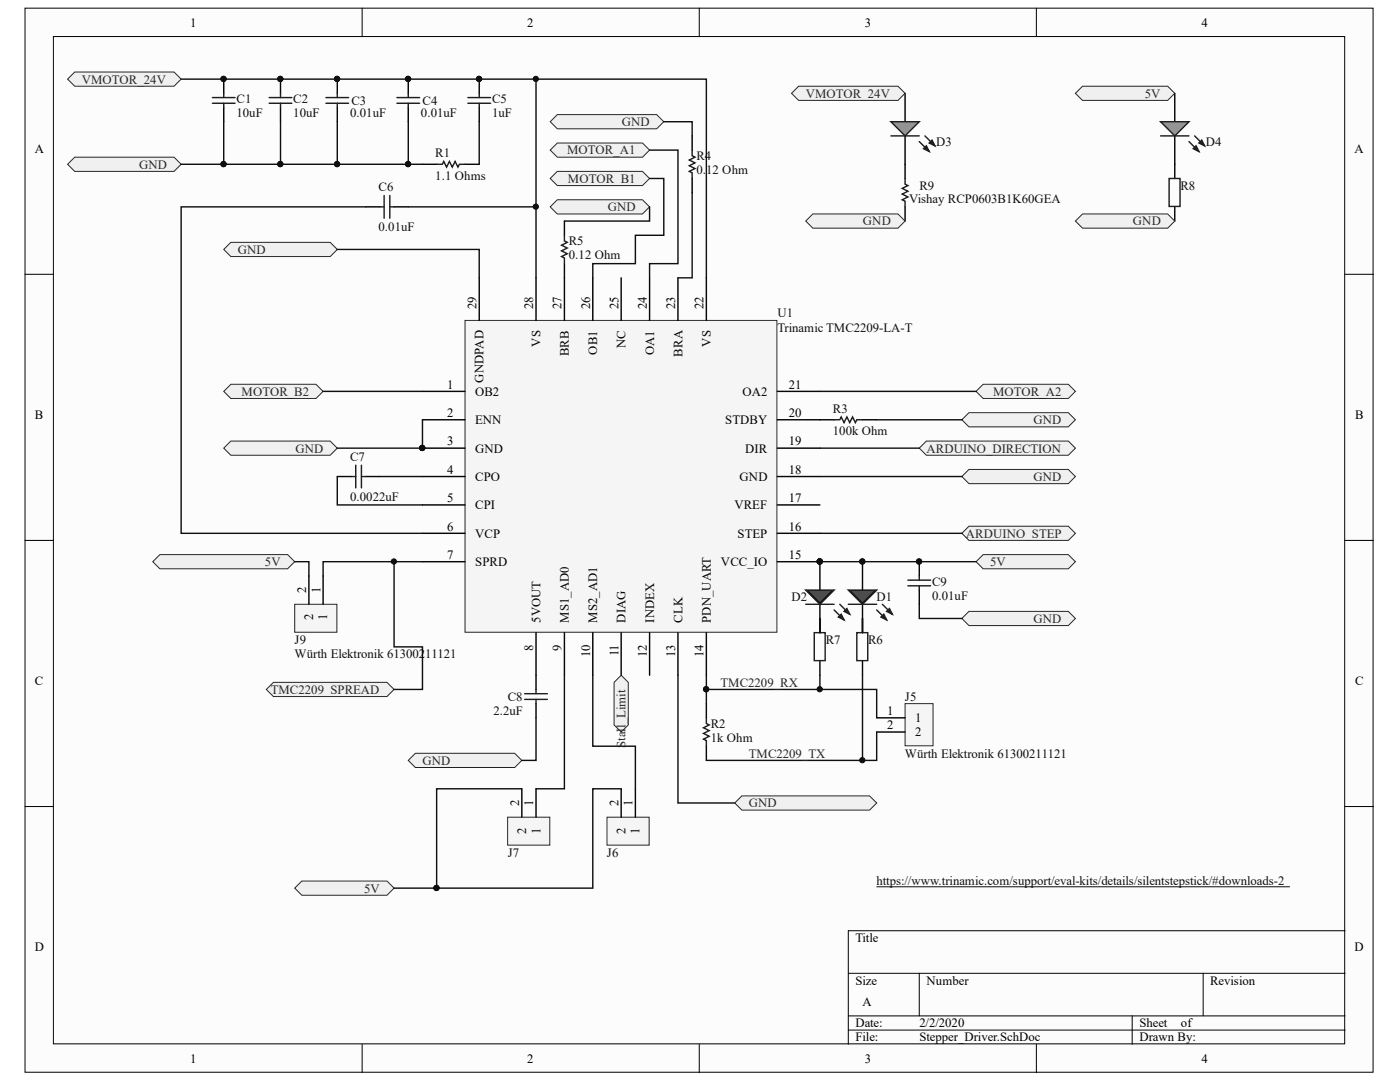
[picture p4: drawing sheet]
<svg xmlns="http://www.w3.org/2000/svg" width="279mm" height="216mm" viewBox="0 0 279 216" stroke-linecap="round" stroke-linejoin="round" font-family="sans-serif">
<defs><g id="words">
<g font-size="2.5">
<text x="38" y="5.3">1</text>
<text x="105.2" y="5.3">2</text>
<text x="172.6" y="5.3">3</text>
<text x="239.8" y="5.3">4</text>
<text x="6.9" y="30.4">A</text>
<text x="270.4" y="30.4">A</text>
<text x="95.1" y="61.7" transform="rotate(-90 95.1 61.7)">29</text>
<text x="106.4" y="61.7" transform="rotate(-90 106.4 61.7)">28</text>
<text x="112.1" y="61.7" transform="rotate(-90 112.1 61.7)">27</text>
<text x="117.8" y="61.7" transform="rotate(-90 117.8 61.7)">26</text>
<text x="123.4" y="61.7" transform="rotate(-90 123.4 61.7)">25</text>
<text x="129.1" y="61.7" transform="rotate(-90 129.1 61.7)">24</text>
<text x="134.8" y="61.7" transform="rotate(-90 134.8 61.7)">23</text>
<text x="140.4" y="61.7" transform="rotate(-90 140.4 61.7)">22</text>
<text x="107.9" y="69.2" transform="rotate(-90 107.9 69.2)">VS</text>
<text x="113.5" y="71" transform="rotate(-90 113.5 71)">BRB</text>
<text x="119.2" y="70.8" transform="rotate(-90 119.2 70.8)">OB1</text>
<text x="124.9" y="69.4" transform="rotate(-90 124.9 69.4)">NC</text>
<text x="130.5" y="70.9" transform="rotate(-90 130.5 70.9)">OA1</text>
<text x="136.2" y="71.2" transform="rotate(-90 136.2 71.2)">BRA</text>
<text x="141.9" y="69.2" transform="rotate(-90 141.9 69.2)">VS</text>
<text x="89.2" y="77.6">1</text>
<text x="96.5" y="76.4" transform="rotate(-90 96.5 76.4)">GNDPAD</text>
<text x="157.4" y="77.6">21</text>
<text x="6.9" y="83.6">B</text>
<text x="89.2" y="83.2">2</text>
<text x="94.8" y="79">OB2</text>
<text x="148.2" y="79">OA2</text>
<text x="157.4" y="83.2">20</text>
<text x="270.4" y="83.6">B</text>
<text x="89.2" y="88.9">3</text>
<text x="94.8" y="84.7">ENN</text>
<text x="144.7" y="84.7">STDBY</text>
<text x="157.4" y="88.9">19</text>
<text x="89.2" y="94.5">4</text>
<text x="94.8" y="90.3">GND</text>
<text x="94.8" y="96">CPO</text>
<text x="147.6" y="96">GND</text>
<text x="148.7" y="90.3">DIR</text>
<text x="157.4" y="94.5">18</text>
<text x="89.2" y="100.2">5</text>
<text x="94.8" y="101.7">CPI</text>
<text x="146.6" y="101.7">VREF</text>
<text x="157.4" y="100.2">17</text>
<text x="89.2" y="105.9">6</text>
<text x="94.8" y="107.3">VCP</text>
<text x="147.2" y="107.3">STEP</text>
<text x="157.4" y="105.9">16</text>
<text x="89.2" y="111.5">7</text>
<text x="94.8" y="113">SPRD</text>
<text x="143.9" y="113">VCC_IO</text>
<text x="157.4" y="111.5">15</text>
<text x="61.1" y="118.3" transform="rotate(-90 61.1 118.3)">2</text>
<text x="64" y="118.3" transform="rotate(-90 64 118.3)">1</text>
<text x="62.5" y="123.8" transform="rotate(-90 62.5 123.8)">2</text>
<text x="65.3" y="123.8" transform="rotate(-90 65.3 123.8)">1</text>
<text x="107.9" y="124.2" transform="rotate(-90 107.9 124.2)">5VOUT</text>
<text x="113.5" y="124.2" transform="rotate(-90 113.5 124.2)">MS1_AD0</text>
<text x="119.2" y="124.2" transform="rotate(-90 119.2 124.2)">MS2_AD1</text>
<text x="124.9" y="124.2" transform="rotate(-90 124.9 124.2)">DIAG</text>
<text x="130.5" y="124.2" transform="rotate(-90 130.5 124.2)">INDEX</text>
<text x="136.2" y="124.2" transform="rotate(-90 136.2 124.2)">CLK</text>
<text x="141.9" y="124.2" transform="rotate(-90 141.9 124.2)">PDN_UART</text>
<text x="106.4" y="129.8" transform="rotate(-90 106.4 129.8)">8</text>
<text x="112.1" y="129.8" transform="rotate(-90 112.1 129.8)">9</text>
<text x="117.8" y="131.1" transform="rotate(-90 117.8 131.1)">10</text>
<text x="123.4" y="131" transform="rotate(-90 123.4 131)">11</text>
<text x="129.1" y="131.1" transform="rotate(-90 129.1 131.1)">12</text>
<text x="134.8" y="131.1" transform="rotate(-90 134.8 131.1)">13</text>
<text x="140.4" y="131.1" transform="rotate(-90 140.4 131.1)">14</text>
<text x="6.9" y="136.7">C</text>
<text x="270.4" y="136.7">C</text>
<text x="177" y="142.7">1</text>
<text x="177" y="145.5">2</text>
<text x="182.6" y="144.1">1</text>
<text x="182.6" y="146.9">2</text>
<text x="103.6" y="160.8" transform="rotate(-90 103.6 160.8)">2</text>
<text x="106.4" y="160.8" transform="rotate(-90 106.4 160.8)">1</text>
<text x="123.4" y="160.8" transform="rotate(-90 123.4 160.8)">2</text>
<text x="126.2" y="160.8" transform="rotate(-90 126.2 160.8)">1</text>
<text x="105" y="166.3" transform="rotate(-90 105 166.3)">2</text>
<text x="107.9" y="166.3" transform="rotate(-90 107.9 166.3)">1</text>
<text x="124.9" y="166.3" transform="rotate(-90 124.9 166.3)">2</text>
<text x="127.6" y="166.3" transform="rotate(-90 127.6 166.3)">1</text>
<text x="6.9" y="189.8">D</text>
<text x="170.7" y="188">Title</text>
<text x="270.4" y="189.8">D</text>
<text x="170.7" y="196.5">Size</text>
<text x="184.9" y="196.5">Number</text>
<text x="241.5" y="196.5">Revision</text>
<text x="172.1" y="200.8">A</text>
<text x="170.7" y="205">Date:</text>
<text x="170.7" y="207.8">File:</text>
<text x="183.5" y="205">2/2/2020</text>
<text x="183.5" y="207.8">Stepper_Driver.SchDoc</text>
<text x="227.4" y="205">Sheet</text>
<text x="227.4" y="207.8">Drawn By:</text>
<text x="235.7" y="205">of</text>
<text x="38" y="212.1">1</text>
<text x="105.2" y="212.1">2</text>
<text x="172.6" y="212.1">3</text>
<text x="239.8" y="212.1">4</text>
</g>
<g font-size="2.5" fill="#262626">
<text x="16.3" y="16.7">VMOTOR_24V</text>
<text x="160.8" y="19.5">VMOTOR_24V</text>
<text x="228.5" y="19.5">5V</text>
<text x="124.1" y="25.1">GND</text>
<text x="27.7" y="33.7">GND</text>
<text x="113.2" y="30.8">MOTOR_A1</text>
<text x="113.4" y="36.5">MOTOR_B1</text>
<text x="121.3" y="42.1">GND</text>
<text x="172.2" y="45">GND</text>
<text x="226.1" y="45">GND</text>
<text x="47.5" y="50.7">GND</text>
<text x="48.2" y="79">MOTOR_B2</text>
<text x="198.2" y="79">MOTOR_A2</text>
<text x="206.2" y="84.7">GND</text>
<text x="59" y="90.3">GND</text>
<text x="184.9" y="90.3">ARDUINO_DIRECTION</text>
<text x="206.2" y="96">GND</text>
<text x="192.8" y="107.3">ARDUINO_STEP</text>
<text x="52.9" y="113">5V</text>
<text x="197.6" y="113">5V</text>
<text x="206.2" y="124.2">GND</text>
<text x="143.8" y="137">TMC2209_RX</text>
<text x="54.1" y="138.4">TMC2209_SPREAD</text>
<text x="124.9" y="149.3" transform="rotate(-90 124.9 149.3)">Stall_Limit</text>
<text x="84.3" y="152.6">GND</text>
<text x="149.5" y="151.2">TMC2209_TX</text>
<text x="149.5" y="161.1">GND</text>
<text x="72.7" y="178.1">5V</text>
</g>
<g font-size="2.5" fill="#0e0e0e">
<text x="47.2" y="20.6">C1</text>
<text x="47.2" y="23.4">10uF</text>
<text x="58.5" y="20.6">C2</text>
<text x="58.5" y="23.4">10uF</text>
<text x="69.9" y="23.4">0.01uF</text>
<text x="70.1" y="20.9">C3</text>
<text x="84" y="23.4">0.01uF</text>
<text x="84.3" y="20.9">C4</text>
<text x="98.2" y="20.6">C5</text>
<text x="98.2" y="23.4">1uF</text>
<text x="186.9" y="29.1">D3</text>
<text x="240.7" y="29.1">D4</text>
<text x="86.9" y="31.4">R1</text>
<text x="86.9" y="35.9">1.1 Ohms</text>
<text x="139" y="32">R4</text>
<text x="139" y="34.8">0.12 Ohm</text>
<text x="75.5" y="38.1">C6</text>
<text x="181.4" y="40.4">Vishay RCP0603B1K60GEA</text>
<text x="183.5" y="37.9">R9</text>
<text x="235.6" y="37.9">R8</text>
<text x="75.5" y="46.1">0.01uF</text>
<text x="113.5" y="49">R5</text>
<text x="113.5" y="51.8">0.12 Ohm</text>
<text x="155.1" y="63.3">U1</text>
<text x="155.1" y="66.2">Trinamic TMC2209-LA-T</text>
<text x="166.2" y="82.4">R3</text>
<text x="166.2" y="86.9">100k Ohm</text>
<text x="69.9" y="92">C7</text>
<text x="69.9" y="99.9">0.0022uF</text>
<text x="186" y="116.9">C9</text>
<text x="186" y="119.7">0.01uF</text>
<text x="157.9" y="120">D2</text>
<text x="174.9" y="120">D1</text>
<text x="58.8" y="128.5">J9</text>
<text x="58.8" y="131.3">Würth Elektronik 61300211121</text>
<text x="164.8" y="128.5">R7</text>
<text x="173.2" y="128.5">R6</text>
<text x="98.5" y="142.7">2.2uF</text>
<text x="101.3" y="139.9">C8</text>
<text x="180.6" y="139.9">J5</text>
<text x="141.9" y="145.2">R2</text>
<text x="141.9" y="148.1">1k Ohm</text>
<text x="180.6" y="151.2">Würth Elektronik 61300211121</text>
<text x="101.3" y="171">J7</text>
<text x="121.1" y="171">J6</text>
<text x="174.9" y="176.7">https://www.trinamic.com/support/eval-kits/details/silentstepstick/#downloads-2</text>
</g>
</g></defs>
<g fill="#fcfcfc" stroke="#000" stroke-width=".2">
<path d="M5 1.6h269v212.4h-269z"/>
<path d="M10.7 7.3h257.7v201h-257.7z"/>
</g>
<g fill="none" stroke="#000" stroke-width=".2">
<path d="M72.3 1.6v5.7M139.6 1.6v5.7M206.8 1.6v5.7M5 54.7h5.7M268.4 54.7h5.7M5 107.8h5.7M268.4 107.8h5.7M5 160.9h5.7M268.4 160.9h5.7M169.3 194.2h99.1M183.5 194.2v8.5M240.1 194.2v8.5"/>
<path d="M268.4 185.7h-99.1v22.7M72.3 208.4v5.6M139.6 208.4v5.6M169.3 202.7h99.1M169.3 205.5h99.1M206.8 208.4v5.6M226 202.7v5.7"/>
</g>
<path d="M92.8 63.9h62.2v62.3h-62.2z" fill="#f5f5f5" stroke="#262626" stroke-width=".2"/>
<g fill="none" stroke="#000" stroke-width=".28">
<path d="M44.7 15.8v2.8M56 15.8v2.8M67.3 15.8v2.8M81.5 15.8v2.8M95.6 15.8v2.8M44.7 21.5v2.8M56 21.5v2.8M67.3 21.5v2.8M81.5 21.5v2.8M84.3 32.8h2.8M92.8 32.8h2.8M95.6 21.5v2.8"/>
<path d="M73 41.3h2.8M78.6 41.3h2.9M95.6 55.4v8.5M107 55.4v8.5M112.6 55.4v8.5M118.3 55.4v8.5M124 55.4v8.5M129.6 55.4v8.5M135.3 55.4v8.5M141 55.4v8.5M84.3 78.1h8.5M155.1 78.1h8.5"/>
<path d="M67.3 95.1h2.8M73 95.1h2.8M84.3 83.8h8.5M84.3 89.4h8.5M84.3 95.1h8.5M155.1 83.8h8.5M155.1 89.4h8.5M155.1 95.1h8.5M84.3 100.8h8.5M84.3 106.4h8.5M84.3 112.1h8.5M155.1 100.8h8.5"/>
<path d="M155.1 106.4h8.5M155.1 112.1h8.5M107 126.2v8.5M112.6 126.2v8.5M118.3 126.2v8.5M124 126.2v8.5M129.6 126.2v8.5M135.3 126.2v8.5M141 126.2v8.5"/>
</g>
<g fill="#0e0e0e" stroke="#0e0e0e" stroke-width=".2">
<circle cx="84.3" cy="89.4" r=".52"/>
<circle cx="163.6" cy="112" r=".52"/>
<circle cx="44.6" cy="15.7" r=".52"/>
<circle cx="55.9" cy="15.7" r=".52"/>
<circle cx="67.3" cy="15.7" r=".52"/>
<circle cx="81.4" cy="15.7" r=".52"/>
<circle cx="95.6" cy="15.7" r=".52"/>
<circle cx="81.4" cy="32.7" r=".52"/>
<circle cx="67.3" cy="32.7" r=".52"/>
<circle cx="55.9" cy="32.7" r=".52"/>
<circle cx="44.6" cy="32.7" r=".52"/>
</g>
<g fill="none" stroke="#1c1c1c" stroke-width=".28">
<path d="M42.4 19.5h4.5M44.7 18.6v.9M53.7 19.5h4.5M56 18.6v.9M65 19.5h4.6M67.3 18.6v.9M79.2 19.5h4.5M81.5 18.6v.9M93.4 19.5h4.5M95.6 18.6v.9M42.4 20.6h4.5M44.7 20.6v.9"/>
<path d="M53.7 20.6h4.5M56 20.6v.9M65 20.6h4.6M67.3 20.6v.9M76.7 39v4.5M77.8 39v4.5M79.2 20.6h4.5M81.5 20.6v.9M87.1 32.8h1.2l.3-.6 .5 1.1 .6-1.1 .6 1.1 .5-1.1 .6 1.1 .3-.5h1.1M93.4 20.6h4.5M95.6 20.6v.9M75.8 41.3h.9"/>
<path d="M77.8 41.3h.8M70.1 95.1h.9M71 92.8v4.6M72.1 92.8v4.6M72.1 95.1h.9"/>
</g>
<path d="M36.2 15.8h104.8v39.6M44.7 24.3v8.5h11.3M56 24.3v8.5h11.3M67.3 24.3v8.5h14.2M81.5 24.3v8.5h2.8M95.6 24.3v8.5M73 41.3h-36.8v65.1h48.1M67.3 95.1v5.7h17M75.8 95.1h8.5" fill="none" stroke="#0e0e0e" stroke-width=".28"/>
<path d="M13.5 15.8l1.4-1.4h19.8l1.5 1.4-1.5 1.4h-19.8z" fill-rule="evenodd" fill="#f0f0f0" stroke="#262626" stroke-width=".2"/>
<path d="M141 140.4v2.8M141 148.9v2.8" fill="none" stroke="#000" stroke-width=".28"/>
<path d="M141 143.2v1.2l.5 .3-1.1 .5 1.1 .6-1.1 .5 1.1 .6-1.1 .6 .6 .3v1.1" fill="none" stroke="#1c1c1c" stroke-width=".28"/>
<path d="M13.5 32.8l1.4-1.4h19.8l1.5 1.4-1.5 1.4h-19.8z" fill-rule="evenodd" fill="#f0f0f0" stroke="#262626" stroke-width=".2"/>
<path d="M36.2 32.8h8.5" fill="none" stroke="#0e0e0e" stroke-width=".28"/>
<circle cx="44.6" cy="32.7" r=".52" fill="#0e0e0e" stroke="#0e0e0e" stroke-width=".2"/>
<g fill="#f0f0f0" stroke="#262626" stroke-width=".2">
<path d="M44.7 89.4l1.4-1.4h19.8l1.4 1.4-1.4 1.4h-19.8z" fill-rule="evenodd"/>
<path d="M192 95.1l1.4-1.4h19.8l1.4 1.4-1.4 1.4h-19.8z" fill-rule="evenodd"/>
</g>
<path d="M163.6 95.1h28.4" fill="none" stroke="#0e0e0e" stroke-width=".28"/>
<path d="M44.7 49.8l1.4-1.4h19.8l1.4 1.4-1.4 1.4h-19.8z" fill-rule="evenodd" fill="#f0f0f0" stroke="#262626" stroke-width=".2"/>
<path d="M163.6 83.8h2.9M172.1 83.8h2.9" fill="none" stroke="#000" stroke-width=".28"/>
<path d="M166.5 83.8h1.1l.3-.6 .5 1.1 .6-1.1 .6 1.1 .5-1.1 .6 1.1 .3-.5h1.1" fill="none" stroke="#1c1c1c" stroke-width=".28"/>
<path d="M192 83.8l1.4-1.5h19.8l1.4 1.5-1.4 1.4h-19.8z" fill-rule="evenodd" fill="#f0f0f0" stroke="#262626" stroke-width=".2"/>
<path d="M107 134.7v2.9M107 140.4v2.8" fill="none" stroke="#000" stroke-width=".28"/>
<path d="M104.7 139.6h4.5M104.7 138.4h4.5M107 137.6v.8M107 139.6v.8" fill="none" stroke="#1c1c1c" stroke-width=".28"/>
<path d="M81.5 151.7l1.4-1.4h19.8l1.4 1.4-1.4 1.4h-19.8z" fill-rule="evenodd" fill="#f0f0f0" stroke="#262626" stroke-width=".2"/>
<path d="M67.3 49.8h28.3v5.6M107 143.2v8.5h-2.9" fill="none" stroke="#0e0e0e" stroke-width=".28"/>
<g fill="#f0f0f0" stroke="#262626" stroke-width=".2">
<path d="M109.8 29.9l1.4-1.4h17l1.4 1.4-1.4 1.5h-17z" fill-rule="evenodd"/>
<path d="M109.8 35.6l1.4-1.4h17l1.4 1.4-1.4 1.4h-17z" fill-rule="evenodd"/>
<path d="M44.7 78.1l1.4-1.4h17l1.4 1.4-1.4 1.4h-17z" fill-rule="evenodd"/>
</g>
<path d="M64.5 78.1h19.8" fill="none" stroke="#0e0e0e" stroke-width=".28"/>
<path d="M194.8 78.1l1.4-1.4h17l1.4 1.4-1.4 1.4h-17z" fill-rule="evenodd" fill="#f0f0f0" stroke="#262626" stroke-width=".2"/>
<path d="M107 15.8v39.6M81.5 41.3h25.5M163.6 78.1h31.2" fill="none" stroke="#0e0e0e" stroke-width=".28"/>
<g fill="#0e0e0e" stroke="#0e0e0e" stroke-width=".2">
<circle cx="106.9" cy="15.7" r=".52"/>
<circle cx="106.9" cy="41.2" r=".52"/>
</g>
<path d="M138.1 27.1v2.8M138.1 35.6v2.8" fill="none" stroke="#000" stroke-width=".28"/>
<path d="M138.1 29.9v1.2l.6 .3-1.1 .5 1.1 .6-1.1 .6 1.1 .5-1.1 .6 .5 .3v1.1" fill="none" stroke="#1c1c1c" stroke-width=".28"/>
<path d="M109.8 24.3l1.4-1.4h19.9l1.4 1.4-1.4 1.4h-19.9z" fill-rule="evenodd" fill="#f0f0f0" stroke="#262626" stroke-width=".2"/>
<path d="M132.5 24.3h5.6v2.8" fill="none" stroke="#0e0e0e" stroke-width=".28"/>
<path d="M109.8 41.3l1.4-1.4h17l1.4 1.4-1.4 1.4h-17z" fill-rule="evenodd" fill="#f0f0f0" stroke="#262626" stroke-width=".2"/>
<path d="M129.6 29.9h5.7v22.7h-5.7v2.8M129.6 35.6h2.9v11.3h-5.7v5.7h-8.5v2.8M138.1 38.4v17h-2.8M84.3 83.8v5.6h-17M135.3 134.7v25.5h11.3M141 137.6v2.8" fill="none" stroke="#0e0e0e" stroke-width=".28"/>
<path d="M112.6 44.1v2.8M112.6 52.6v2.8" fill="none" stroke="#000" stroke-width=".28"/>
<path d="M112.6 46.9v1.2l.6 .3-1.1 .5 1.1 .6-1.1 .6 1.1 .5-1.1 .6 .5 .3v1.1" fill="none" stroke="#1c1c1c" stroke-width=".28"/>
<g fill="#0e0e0e" stroke="#0e0e0e" stroke-width=".2">
<circle cx="84.3" cy="89.4" r=".52"/>
<circle cx="140.9" cy="137.5" r=".52"/>
</g>
<path d="M146.6 160.2l1.5-1.4h25.4l1.5 1.4-1.5 1.4h-25.4z" fill-rule="evenodd" fill="#f0f0f0" stroke="#262626" stroke-width=".2"/>
<path d="M183.5 112.1v2.8M183.5 117.7v2.9" fill="none" stroke="#000" stroke-width=".28"/>
<circle cx="183.4" cy="112" r=".52" fill="#0e0e0e" stroke="#0e0e0e" stroke-width=".2"/>
<path d="M181.2 115.8h4.5M181.2 116.9h4.5M183.5 114.9v.9M183.5 116.9v.8" fill="none" stroke="#1c1c1c" stroke-width=".28"/>
<g fill="#f0f0f0" stroke="#262626" stroke-width=".2">
<path d="M194.8 112.1l1.4-1.4h17l1.4 1.4-1.4 1.4h-17z" fill-rule="evenodd"/>
<path d="M192 123.4l1.4-1.4h19.8l1.4 1.4-1.4 1.4h-19.8z" fill-rule="evenodd"/>
</g>
<path d="M129.6 41.3v2.8h-17M175 83.8h17M183.5 120.6v2.8h8.5" fill="none" stroke="#0e0e0e" stroke-width=".28"/>
<path d="M30.5 112.1l1.4-1.4h25.5l1.4 1.4-1.4 1.4h-25.5z" fill-rule="evenodd" fill="#f0f0f0" stroke="#262626" stroke-width=".2"/>
<path d="M112.6 134.7v22.7h-5.6" fill="none" stroke="#0e0e0e" stroke-width=".28"/>
<path d="M192 106.4l1.4-1.4h19.8l1.4 1.4-1.4 1.4h-19.8z" fill-rule="evenodd" fill="#f0f0f0" stroke="#262626" stroke-width=".2"/>
<path d="M163.6 106.4h28.4" fill="none" stroke="#0e0e0e" stroke-width=".28"/>
<path d="M183.5 89.4l1.4-1.4h28.3l1.4 1.4-1.4 1.4h-28.3z" fill-rule="evenodd" fill="#f0f0f0" stroke="#262626" stroke-width=".2"/>
<path d="M163.6 89.4h19.9" fill="none" stroke="#0e0e0e" stroke-width=".28"/>
<path d="M175 176.9h82.4" fill="none" stroke="#0e0e0e" stroke-width=".2"/>
<path d="M121.1 163.1h8.5v5.5h-8.5z" fill="#f5f5f5" stroke="#262626" stroke-width=".2"/>
<path d="M124 157.4v5.7M126.8 157.4v5.7" fill="none" stroke="#000" stroke-width=".28"/>
<path d="M180.6 140.4h5.6v8.4h-5.6z" fill="#f5f5f5" stroke="#262626" stroke-width=".2"/>
<path d="M175 143.2h5.6M175 146.1h5.6" fill="none" stroke="#000" stroke-width=".28"/>
<path d="M141 134.7v2.9h34v5.6M175 146.1v5.6h-34" fill="none" stroke="#0e0e0e" stroke-width=".28"/>
<circle cx="140.9" cy="137.5" r=".52" fill="#0e0e0e" stroke="#0e0e0e" stroke-width=".2"/>
<path d="M101.3 163.1h8.4v5.5h-8.4z" fill="#f5f5f5" stroke="#262626" stroke-width=".2"/>
<path d="M104.1 157.4v5.7M107 157.4v5.7" fill="none" stroke="#000" stroke-width=".28"/>
<path d="M118.3 134.7v14.2h8.5v8.5M104.1 157.4h-17v19.8h31.2v-19.8h5.7" fill="none" stroke="#0e0e0e" stroke-width=".28"/>
<circle cx="87.1" cy="177.2" r=".52" fill="#0e0e0e" stroke="#0e0e0e" stroke-width=".2"/>
<path d="M58.8 177.2l1.4-1.4h17l1.4 1.4-1.4 1.4h-17z" fill-rule="evenodd" fill="#f0f0f0" stroke="#262626" stroke-width=".2"/>
<path d="M163.6 112.1h31.2M78.6 177.2h8.5" fill="none" stroke="#0e0e0e" stroke-width=".28"/>
<g fill="#0e0e0e" stroke="#0e0e0e" stroke-width=".2">
<circle cx="87.1" cy="177.2" r=".52"/>
<circle cx="163.6" cy="112" r=".52"/>
<circle cx="172.1" cy="112" r=".52"/>
</g>
<path d="M172.1 112.1v5.6M172.1 120.6v5.6" fill="none" stroke="#000" stroke-width=".28"/>
<path d="M169.3 117.7h5.7l-2.9 2.9z" fill="#111" stroke="#1c1c1c" stroke-width=".28"/>
<path d="M169.3 120.6h5.7M175 121.7l1.9 2M176.1 120.6l2 2" fill="none" stroke="#1c1c1c" stroke-width=".28"/>
<g fill="#1c1c1c" stroke="#1c1c1c" stroke-width=".28">
<path d="M175.8 123.1l.6-.5 .5 1.1z"/>
<path d="M176.9 122l.6-.6 .6 1.2z"/>
</g>
<path d="M170.1 118h4l-2 2z" fill="#4c4c4c" stroke="#4c4c4c" stroke-width=".2"/>
<g fill="#0e0e0e" stroke="#0e0e0e" stroke-width=".2">
<circle cx="172.1" cy="112" r=".52"/>
<circle cx="163.6" cy="112" r=".52"/>
</g>
<path d="M163.6 112.1v5.6M163.6 120.6v5.6" fill="none" stroke="#000" stroke-width=".28"/>
<path d="M160.8 117.7h5.7l-2.9 2.9z" fill="#111" stroke="#1c1c1c" stroke-width=".28"/>
<path d="M160.8 120.6h5.7M162.5 126.2h2.2v5.6h-2.2zM166.5 121.7l1.9 2M167.6 120.6l2 2M171 126.2h2.2v5.6h-2.2z" fill="none" stroke="#1c1c1c" stroke-width=".28"/>
<g fill="#1c1c1c" stroke="#1c1c1c" stroke-width=".28">
<path d="M167.3 123.1l.6-.5 .5 1.1z"/>
<path d="M168.4 122l.6-.6 .6 1.2z"/>
</g>
<path d="M161.6 118h4l-2 2z" fill="#4c4c4c" stroke="#4c4c4c" stroke-width=".2"/>
<circle cx="163.6" cy="112" r=".52" fill="#0e0e0e" stroke="#0e0e0e" stroke-width=".2"/>
<path d="M180.6 18.6v5.7M180.6 27.1v5.7M163.6 123.4v2.8M163.6 131.9v2.8M172.1 123.4v2.8M172.1 131.9v2.8" fill="none" stroke="#000" stroke-width=".28"/>
<path d="M177.8 24.3h5.7l-2.9 2.8z" fill="#969696" stroke="#1c1c1c" stroke-width=".28"/>
<path d="M177.8 27.1h5.7M183.5 28.3l1.9 1.9M184.6 27.1l2 2" fill="none" stroke="#1c1c1c" stroke-width=".28"/>
<g fill="#1c1c1c" stroke="#1c1c1c" stroke-width=".28">
<path d="M184.3 29.7l.6-.6 .5 1.1z"/>
<path d="M185.4 28.5l.6-.5 .6 1.1z"/>
</g>
<path d="M234.5 18.6v5.7M234.5 27.1v5.7" fill="none" stroke="#000" stroke-width=".28"/>
<path d="M231.6 24.3h5.7l-2.8 2.8z" fill="#969696" stroke="#1c1c1c" stroke-width=".28"/>
<path d="M231.6 27.1h5.7M233.3 35.6h2.2v5.6h-2.2zM237.3 28.3l2 1.9M238.4 27.1l2 2" fill="none" stroke="#1c1c1c" stroke-width=".28"/>
<g fill="#1c1c1c" stroke="#1c1c1c" stroke-width=".28">
<path d="M238.1 29.7l.6-.6 .6 1.1z"/>
<path d="M239.3 28.5l.5-.5 .6 1.1z"/>
</g>
<path d="M234.5 32.8v2.8M234.5 41.3v2.8" fill="none" stroke="#000" stroke-width=".28"/>
<g fill="#f0f0f0" stroke="#262626" stroke-width=".2">
<path d="M214.6 44.1l1.4-1.4h17l1.5 1.4-1.5 1.4h-17z" fill-rule="evenodd"/>
<path d="M214.6 18.6l1.4-1.4h17l1.5 1.4-1.5 1.4h-17z" fill-rule="evenodd"/>
<path d="M158 18.6l1.4-1.4h19.8l1.4 1.4-1.4 1.4h-19.8z" fill-rule="evenodd"/>
</g>
<path d="M180.6 32.8v2.8M180.6 41.3v2.8" fill="none" stroke="#000" stroke-width=".28"/>
<path d="M180.6 35.6v1.1l.6 .3-1.1 .6 1.1 .6-1.1 .5 1.1 .6-1.1 .6 .5 .2v1.2" fill="none" stroke="#1c1c1c" stroke-width=".28"/>
<path d="M160.8 44.1l1.4-1.4h17l1.4 1.4-1.4 1.4h-17z" fill-rule="evenodd" fill="#f0f0f0" stroke="#262626" stroke-width=".2"/>
<path d="M163.6 123.4v2.8M163.6 134.7v2.9M172.1 123.4v2.8M172.1 134.7v17" fill="none" stroke="#0e0e0e" stroke-width=".28"/>
<g fill="#0e0e0e" stroke="#0e0e0e" stroke-width=".2">
<circle cx="172.1" cy="151.7" r=".52"/>
<circle cx="163.6" cy="137.5" r=".52"/>
</g>
<path d="M58.8 120.6h8.4v5.6h-8.4z" fill="#f5f5f5" stroke="#262626" stroke-width=".2"/>
<path d="M61.6 114.9v5.7M64.5 114.9v5.7" fill="none" stroke="#000" stroke-width=".28"/>
<path d="M58.8 112.1h2.8v2.8M84.3 112.1h-19.8v2.8" fill="none" stroke="#0e0e0e" stroke-width=".28"/>
<path d="M53.1 137.6l1.5-1.4h22.6l1.4 1.4-1.4 1.4h-22.6z" fill-rule="evenodd" fill="#f0f0f0" stroke="#262626" stroke-width=".2"/>
<path d="M78.6 112.1v17h5.7v8.5h-5.7" fill="none" stroke="#0e0e0e" stroke-width=".28"/>
<circle cx="78.6" cy="112" r=".52" fill="#0e0e0e" stroke="#0e0e0e" stroke-width=".2"/>
<path d="M122.6 136.2l1.4-1.5 1.4 1.5v8.5l-1.4 1.4-1.4-1.4z" fill-rule="evenodd" fill="#f0f0f0" stroke="#262626" stroke-width=".2"/>
<use href="#words"/>
</svg>
